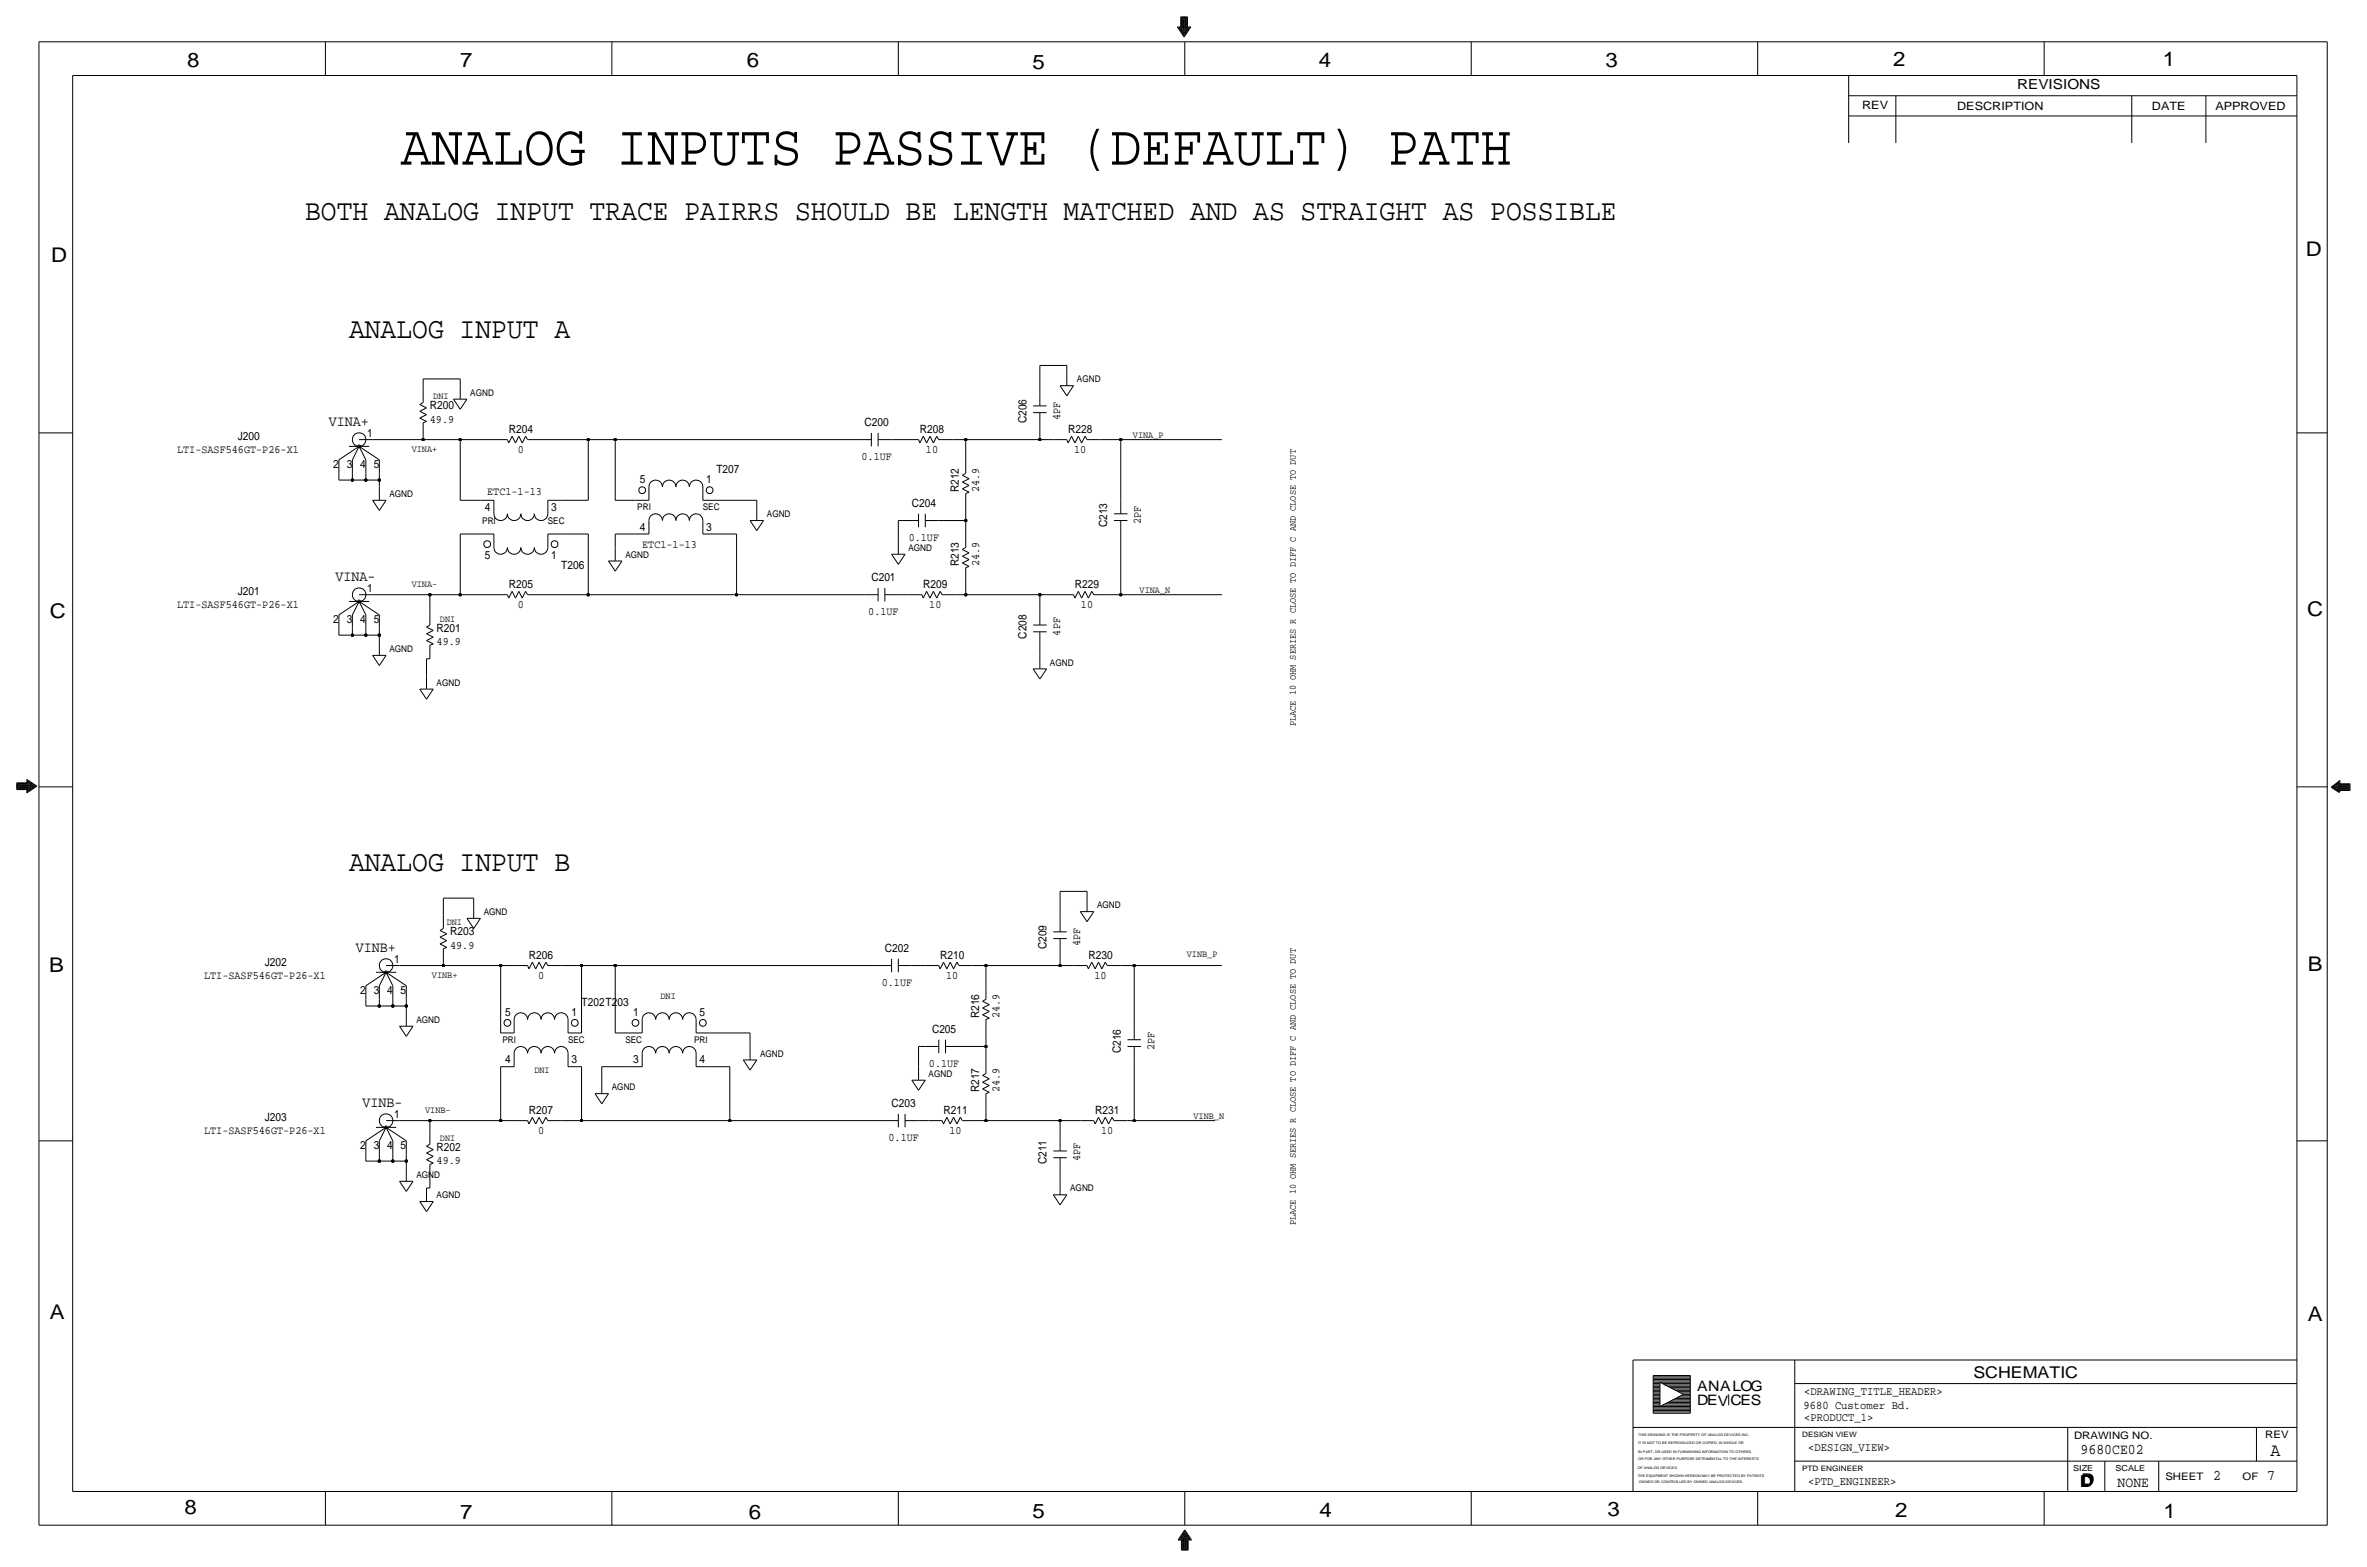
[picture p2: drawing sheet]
<svg xmlns="http://www.w3.org/2000/svg" width="892mm" height="590mm" viewBox="0 0 892 590" stroke-linecap="round" stroke-linejoin="round" font-family="sans-serif">
<defs><g id="words">
<text font-size="21.7" x="151" y="62">ANALOG INPUTS PASSIVE (DEFAULT) PATH</text>
<g font-size="11.1">
<text x="115" y="83.1">BOTH ANALOG INPUT TRACE PAIRRS SHOULD BE LENGTH MATCHED AND AS STRAIGHT AS POSSIBLE</text>
<text x="131.5" y="127.5">ANALOG INPUT A</text>
<text x="131.5" y="328.2">ANALOG INPUT B</text>
</g>
<g font-size="7.6">
<text x="70.6" y="25.4">8</text>
<text x="173.4" y="25.4">7</text>
<text x="281.4" y="25.1">6</text>
<text x="389.1" y="26.2">5</text>
<text x="497" y="25.4">4</text>
<text x="605" y="25.1">3</text>
<text x="713.4" y="24.9">2</text>
<text x="815" y="24.9">1</text>
<text x="19.3" y="98.8">D</text>
<text x="868.9" y="96.5">D</text>
<text x="18.8" y="232.7">C</text>
<text x="869.4" y="232.1">C</text>
<text x="869.6" y="365.8">B</text>
<text x="18.5" y="366">B</text>
<text x="18.8" y="496.8">A</text>
<text x="869.6" y="497.6">A</text>
<text x="69.6" y="570.5">8</text>
<text x="173.4" y="572.3">7</text>
<text x="282.2" y="572.3">6</text>
<text x="389.1" y="571.7">5</text>
<text x="497.3" y="571.5">4</text>
<text x="605.7" y="571.2">3</text>
<text x="714.2" y="571.5">2</text>
<text x="815.3" y="572">1</text>
</g>
<text font-size="7" x="855.6" y="548.4">A</text>
<g font-size="6.1">
<text x="743.7" y="518.9">SCHEMATIC</text>
<text x="783.8" y="560.3">D</text>
<text x="784.3" y="559.8">D</text>
</g>
<g font-size="5.6">
<text x="123.9" y="160.5">VINA+</text>
<text x="126.4" y="218.9">VINA-</text>
<text x="134.1" y="358.6">VINB+</text>
<text x="136.6" y="417.1">VINB-</text>
<text x="784" y="547.9">9680CE02</text>
<text x="834.1" y="557.5">2</text>
<text x="854.4" y="557.5">7</text>
<text x="798" y="560.1">NONE</text>
</g>
<g font-size="5.4">
<text x="639.5" y="524.2">ANALOG</text>
<text x="639.5" y="529.3">DEV</text>
<text x="652.1" y="529.3">CES</text>
</g>
<text font-size="5.2" x="760.2" y="33.5">REVISIONS</text>
<g font-size="4.4">
<text x="679.9" y="525.5">&lt;DRAWING_TITLE_HEADER&gt;</text>
<text x="679.7" y="530.9">9680 Customer Bd.</text>
<text x="679.9" y="535.2">&lt;PRODUCT_1&gt;</text>
<text x="681.4" y="546.6">&lt;DESIGN_VIEW&gt;</text>
<text x="681.4" y="559.3">&lt;PTD_ENGINEER&gt;</text>
</g>
<g font-size="4.3">
<text x="701.8" y="41.1">REV</text>
<text x="737.6" y="41.4">DESCRIPTION</text>
<text x="811" y="41.4">DATE</text>
<text x="834.8" y="41.4">APPROVED</text>
<text x="162" y="154.2">R200</text>
<text x="162" y="159.3">49.9</text>
<text x="325.8" y="160.5">C200</text>
<text x="386.8" y="159.5" transform="rotate(-90 386.8 159.5)">C206</text>
<text x="399.5" y="158.4" transform="rotate(-90 399.5 158.4)">4PF</text>
<text x="89.6" y="165.6">J200</text>
<text x="138.4" y="164.6">1</text>
<text x="191.7" y="163.1">R204</text>
<text x="346.7" y="163.1">R208</text>
<text x="402.5" y="163.1">R228</text>
<text x="66.8" y="170.7">LTI-SASF546GT-P26-X1</text>
<text x="195.1" y="170.7">0</text>
<text x="324.7" y="173.2">0.1UF</text>
<text x="348.9" y="170.7">10</text>
<text x="404.8" y="170.7">10</text>
<text x="125.6" y="176.3">2</text>
<text x="130.7" y="176.3">3</text>
<text x="135.7" y="176.3">4</text>
<text x="140.8" y="176.3">5</text>
<text x="270" y="178.2">T207</text>
<text x="241.2" y="182.1">5</text>
<text x="266.1" y="182.1">1</text>
<text x="361.4" y="185.4" transform="rotate(-90 361.4 185.4)">R212</text>
<text x="369" y="185.4" transform="rotate(-90 369 185.4)">24.9</text>
<text x="183.6" y="186.3">ETC1-1-13</text>
<text x="343.6" y="191">C204</text>
<text x="182.7" y="192.6">4</text>
<text x="207.7" y="192.6">3</text>
<text x="430" y="197.5" transform="rotate(-90 430 197.5)">2PF</text>
<text x="241.2" y="199.9">4</text>
<text x="266.1" y="199.9">3</text>
<text x="342.4" y="203.7">0.1UF</text>
<text x="417.3" y="198.6" transform="rotate(-90 417.3 198.6)">C213</text>
<text x="242" y="206.3">ETC1-1-13</text>
<text x="182.7" y="210.4">5</text>
<text x="207.7" y="210.4">1</text>
<text x="211.5" y="214.3">T206</text>
<text x="361.4" y="213.4" transform="rotate(-90 361.4 213.4)">R213</text>
<text x="369" y="213.4" transform="rotate(-90 369 213.4)">24.9</text>
<text x="191.7" y="221.5">R205</text>
<text x="328.4" y="219">C201</text>
<text x="347.9" y="221.5">R209</text>
<text x="405.1" y="221.5">R229</text>
<text x="89.6" y="224">J201</text>
<text x="138.4" y="223">1</text>
<text x="66.8" y="229.1">LTI-SASF546GT-P26-X1</text>
<text x="195.1" y="229.1">0</text>
<text x="327.2" y="231.6">0.1UF</text>
<text x="350.2" y="229.1">10</text>
<text x="407.4" y="229.1">10</text>
<text x="125.6" y="234.7">2</text>
<text x="130.7" y="234.7">3</text>
<text x="135.7" y="234.7">4</text>
<text x="140.8" y="234.7">5</text>
<text x="164.5" y="238">R201</text>
<text x="399.5" y="239.4" transform="rotate(-90 399.5 239.4)">4PF</text>
<text x="164.5" y="243.1">49.9</text>
<text x="386.8" y="240.5" transform="rotate(-90 386.8 240.5)">C208</text>
<text x="169.6" y="352.3">R203</text>
<text x="169.6" y="357.4">49.9</text>
<text x="333.5" y="358.7">C202</text>
<text x="394.4" y="357.6" transform="rotate(-90 394.4 357.6)">C209</text>
<text x="407.1" y="356.5" transform="rotate(-90 407.1 356.5)">4PF</text>
<text x="99.8" y="363.7">J202</text>
<text x="148.5" y="362.7">1</text>
<text x="199.3" y="361.2">R206</text>
<text x="354.3" y="361.2">R210</text>
<text x="410.2" y="361.2">R230</text>
<text x="76.9" y="368.8">LTI-SASF546GT-P26-X1</text>
<text x="202.8" y="368.8">0</text>
<text x="332.3" y="371.3">0.1UF</text>
<text x="356.6" y="368.8">10</text>
<text x="412.4" y="368.8">10</text>
<text x="135.7" y="374.4">2</text>
<text x="140.8" y="374.4">3</text>
<text x="145.9" y="374.4">4</text>
<text x="151" y="374.4">5</text>
<text x="190.4" y="382.8">5</text>
<text x="215.3" y="382.8">1</text>
<text x="219.1" y="378.9">T202T203</text>
<text x="238.6" y="382.8">1</text>
<text x="263.6" y="382.8">5</text>
<text x="369" y="383.5" transform="rotate(-90 369 383.5)">R216</text>
<text x="376.6" y="383.6" transform="rotate(-90 376.6 383.6)">24.9</text>
<text x="351.2" y="389.1">C205</text>
<text x="435.1" y="395.6" transform="rotate(-90 435.1 395.6)">2PF</text>
<text x="190.4" y="400.6">4</text>
<text x="215.3" y="400.6">3</text>
<text x="238.6" y="400.6">3</text>
<text x="263.6" y="400.6">4</text>
<text x="350.1" y="401.8">0.1UF</text>
<text x="422.4" y="396.7" transform="rotate(-90 422.4 396.7)">C216</text>
<text x="369" y="411.5" transform="rotate(-90 369 411.5)">R217</text>
<text x="376.6" y="411.5" transform="rotate(-90 376.6 411.5)">24.9</text>
<text x="199.3" y="419.6">R207</text>
<text x="336" y="417.1">C203</text>
<text x="355.6" y="419.6">R211</text>
<text x="412.7" y="419.6">R231</text>
<text x="99.8" y="422.1">J203</text>
<text x="148.5" y="421.1">1</text>
<text x="76.9" y="427.2">LTI-SASF546GT-P26-X1</text>
<text x="202.8" y="427.2">0</text>
<text x="334.8" y="429.8">0.1UF</text>
<text x="357.8" y="427.2">10</text>
<text x="415" y="427.2">10</text>
<text x="135.7" y="432.8">2</text>
<text x="140.8" y="432.8">3</text>
<text x="145.9" y="432.8">4</text>
<text x="151" y="432.8">5</text>
<text x="164.5" y="433.6">R202</text>
<text x="407.1" y="437.5" transform="rotate(-90 407.1 437.5)">4PF</text>
<text x="164.5" y="438.7">49.9</text>
<text x="394.4" y="438.7" transform="rotate(-90 394.4 438.7)">C211</text>
</g>
<g font-size="3.9">
<text x="781.6" y="542.1">DRAWING NO.</text>
<text x="853.6" y="541.8">REV</text>
<text x="816" y="557.4">SHEET</text>
<text x="845.1" y="557.5">OF</text>
</g>
<g font-size="3.6">
<text x="163.3" y="150.4">DNI</text>
<text x="426.9" y="165.1">VINA_P</text>
<text x="155.1" y="170.2">VINA+</text>
<text x="155.1" y="221">VINA-</text>
<text x="429.5" y="223.5">VINA_N</text>
<text x="165.8" y="234.2">DNI</text>
<text x="488.4" y="273.6" transform="rotate(-90 488.4 273.6)">PLACE 10 OHM SERIES R CLOSE TO DIFF C AND CLOSE TO DUT</text>
<text x="168.4" y="348.5">DNI</text>
<text x="447.2" y="360.7">VINB_P</text>
<text x="162.8" y="368.3">VINB+</text>
<text x="248.9" y="376.4">DNI</text>
<text x="201.4" y="404.4">DNI</text>
<text x="160.2" y="419.1">VINB-</text>
<text x="449.8" y="421.6">VINB_N</text>
<text x="165.8" y="429.8">DNI</text>
<text x="488.4" y="461.5" transform="rotate(-90 488.4 461.5)">PLACE 10 OHM SERIES R CLOSE TO DIFF C AND CLOSE TO DUT</text>
</g>
<g font-size="3.5">
<text x="177.2" y="149.1">AGND</text>
<text x="405.8" y="144">AGND</text>
<text x="146.8" y="187.2">AGND</text>
<text x="181.7" y="197.5">PRI</text>
<text x="206.5" y="197.5">SEC</text>
<text x="240.2" y="192.2">PRI</text>
<text x="264.9" y="192.2">SEC</text>
<text x="289" y="194.8">AGND</text>
<text x="342.3" y="207.5">AGND</text>
<text x="235.7" y="210.1">AGND</text>
<text x="146.8" y="245.6">AGND</text>
<text x="395.7" y="250.7">AGND</text>
<text x="164.5" y="258.3">AGND</text>
<text x="182.3" y="344.7">AGND</text>
<text x="413.5" y="342.1">AGND</text>
<text x="156.9" y="385.3">AGND</text>
<text x="189.4" y="392.8">PRI</text>
<text x="214.1" y="392.8">SEC</text>
<text x="235.7" y="392.8">SEC</text>
<text x="261.6" y="392.8">PRI</text>
<text x="286.5" y="398">AGND</text>
<text x="350" y="405.6">AGND</text>
<text x="230.6" y="410.7">AGND</text>
<text x="156.9" y="443.7">AGND</text>
<text x="403.3" y="448.8">AGND</text>
<text x="164.5" y="451.4">AGND</text>
</g>
<g font-size="3.1">
<text x="781.3" y="554">SIZE</text>
<text x="797.3" y="554">SCALE</text>
</g>
<g font-size="2.8">
<text x="679.1" y="541.3">DESIGN VIEW</text>
<text x="679.1" y="554">PTD ENGINEER</text>
</g>
<g font-size="1.3">
<text x="617.3" y="541.1">THIS DRAWING IS THE PROPERTY OF ANALOG DEVICES INC.</text>
<text x="617.3" y="543.9">IT IS NOT TO BE REPRODUCED OR COPIED, IN WHOLE OR</text>
<text x="617.3" y="547.2">IN PART, OR USED IN FURNISHING INFORMATION TO OTHERS,</text>
<text x="617.3" y="550">OR FOR ANY OTHER PURPOSE DETRIMENTAL TO THE INTERESTS</text>
<text x="617.2" y="553.2">OF ANALOG DEVICES.</text>
<text x="617.2" y="556.3">THE EQUIPMENT SHOWN HEREON MAY BE PROTECTED BY PATENTS</text>
<text x="617.7" y="558.8">OWNED OR CONTROLLED BY OWNED ANALOG DEVICES.</text>
</g>
</g></defs>
<g fill="none" stroke="#000" stroke-width=".38">
<path d="M14.7 15.7v558.8zM14.7 15.7h862.3zM122.6 15.7v12.7zM230.6 15.7v12.7zM338.5 15.7v12.7zM443.7 10.2h1.3zM443.7 10.2l2.5 3.8zM444.2 10.4h1zM444.2 10.4l2 3.1zM444.7 10.7h.8zM444.7 10.7l1.5 2.3zM445 6.3v3.9z"/>
<path d="M445 6.3h2.5zM445.2 6.6v3.8zM445.2 6.6h2zM445.2 10.9h.5zM445.2 10.9l1 1.5zM445.5 6.9v3.8zM445.5 6.9h1.5zM445.7 11.2h.3zM445.7 7.1v3.8zM445.7 7.1h1zM445.7 11.2l.5 .7zM446 7.4v3.8z"/>
<path d="M446 7.4h.5zM446.2 7.6v4.1zM446.5 11.2h.2zM446.5 7.4v3.8zM446.5 15.7v12.7zM446.7 10.9h.5zM446.7 11.2l-.5 .7zM446.7 7.1v3.8zM447 10.7h.8zM447 6.9v3.8zM447.2 10.4h1.1zM447.2 6.6v3.8z"/>
<path d="M447.2 10.9l-1 1.5zM447.5 10.2h1.3zM447.5 6.4v3.8zM447.8 10.7l-1.6 2.3zM448.3 10.4l-2.1 3.1zM448.8 10.2l-2.6 3.8zM554.4 15.7v12.7zM662.4 15.7v12.7zM770.3 15.7v12.7zM877 15.7v558.8zM27.4 28.4v533.4zM27.4 28.4h838.2z"/>
<path d="M696.7 36.1h168.9zM696.7 28.4v25.4zM714.5 36.1v17.7zM803.4 36.1v17.7zM831.3 36.1v17.7zM865.6 28.4v533.4zM696.7 43.7h168.9zM391.9 137.7h10.1zM391.9 137.7v10.1zM402 137.7v2.5zM158.2 152.4l1.3-.8zM158.2 154.9l2.5-1.2z"/>
<path d="M158.2 157.5l2.5-1.3zM158.2 152.4l2.5 1.3zM158.2 154.9l2.5 1.3zM158.2 157.5l2.5 1.2zM159.5 142.7v3.9zM159.5 159.3v5zM159.5 146.6v5zM159.5 159.3l1.2-.5zM159.5 142.7h13.9zM170.9 150.4l2.5 3.8zM170.9 150.4h5.1zM173.4 142.7v2.6z"/>
<path d="M173.4 145.3v5zM176 150.4l-2.6 3.8zM389.3 152.9h5.1zM389.3 155.4h5.1zM391.9 147.8v5.1zM391.9 155.4v5.1zM399.5 145.3l2.5 3.8zM399.5 145.3h5.1zM402 140.2v5zM404.6 145.3l-2.6 3.8zM14.7 163.1h12.7zM127.7 178.3v2.5z"/>
<path d="M127.7 173.2v5.1zM127.7 173.2l7.6-5.1zM131.5 168.1h7.6zM132.8 178.3v2.5zM132.8 173.2v5.1zM135.3 165.6h5.1zM135.3 168.1l2.6 5.1zM135.3 168.1l7.7 5.1zM135.3 168.1l-2.5 5.1zM137.9 178.3v2.5zM137.9 173.2v5.1zM140.4 165.6h19.1z"/>
<path d="M143 178.3v2.5zM143 173.2v5.1zM159.5 164.3v1.3zM159.5 165.6h13.9zM173.4 165.6v22.9zM173.4 165.6h12.7zM186.1 165.6h5.1zM191.2 165.6l.5 1.3zM193 164.3l-1.3 2.6zM193 164.3l1.3 2.6zM195.5 164.3l1.3 2.6zM195.5 164.3l-1.2 2.6z"/>
<path d="M198.1 164.3l.7 1.3zM198.1 164.3l-1.3 2.6zM198.8 165.6h5.1zM203.9 165.6h17.8zM221.7 165.6h10.2zM221.7 165.6v22.9zM231.9 165.6h91.4zM231.9 165.6v22.9zM323.3 165.6h5.1zM328.4 163.1v5zM330.9 163.1v5zM330.9 165.6h5.1z"/>
<path d="M336 165.6h5.1zM341.1 165.6h5.1zM346.2 165.6l.5 1.3zM347.9 164.3l1.3 2.6zM347.9 164.3l-1.2 2.6zM350.5 164.3l1.2 2.6zM350.5 164.3l-1.3 2.6zM353 164.3l.8 1.3zM353 164.3l-1.3 2.6zM353.8 165.6h5.1zM358.9 165.6h5zM362.7 179.1l2.5 1.2z"/>
<path d="M362.7 179.1l1.2-.8zM363.9 165.6h28zM363.9 165.6v7.6zM363.9 173.2v5.1zM391.9 165.6h5.1zM391.9 160.5v5.1zM397 165.6h5zM402 165.6l.5 1.3zM403.8 164.3l1.3 2.6zM403.8 164.3l-1.3 2.6zM406.3 164.3l1.3 2.6zM406.3 164.3l-1.2 2.6z"/>
<path d="M408.9 164.3l.8 1.3zM408.9 164.3l-1.3 2.6zM409.7 165.6h5zM414.7 165.6h7.7zM422.4 165.6h38.1zM422.4 165.6v22.9zM865.6 163.1h11.4zM127.7 180.8h5.1zM132.8 180.8h5.1zM137.9 180.8h5.1zM140.4 188.5h5.1zM140.4 188.5l2.6 3.8z"/>
<path d="M143 180.8v2.6zM143 183.4v5zM145.5 188.5l-2.5 3.8zM173.4 188.5h7.7zM181.1 188.5h5zM186.1 188.5v5zM186.1 193.5a2.54 2.54 0 0 0 2.6 2.6 2.54 2.54 0 0 0 2.5-2.6 2.54 2.54 0 0 0 2.6 2.6 2.54 2.54 0 0 0 2.5-2.6 2.54 2.54 0 0 0 2.5 2.6 2.54 2.54 0 0 0 2.6-2.6 2.54 2.54 0 0 0 2.5 2.6 2.54 2.54 0 0 0 2.6-2.6M206.5 188.5v5zM206.5 188.5h5zM211.5 188.5h10.2zM231.9 188.5h7.6zM239.5 188.5h5.1z"/>
<path d="M244.6 196.1v5.1zM244.6 183.4v5.1zM244.6 196.1a2.54 2.54 0 0 1 2.5-2.5 2.54 2.54 0 0 1 2.5 2.5 2.54 2.54 0 0 1 2.6-2.5 2.54 2.54 0 0 1 2.5 2.5 2.54 2.54 0 0 1 2.6-2.5 2.54 2.54 0 0 1 2.5 2.5 2.54 2.54 0 0 1 2.5-2.5 2.54 2.54 0 0 1 2.6 2.5M244.6 183.4a2.54 2.54 0 0 1 2.5-2.5 2.54 2.54 0 0 1 2.5 2.5 2.54 2.54 0 0 1 2.6-2.5 2.54 2.54 0 0 1 2.5 2.5 2.54 2.54 0 0 1 2.6-2.5 2.54 2.54 0 0 1 2.5 2.5 2.54 2.54 0 0 1 2.5-2.5 2.54 2.54 0 0 1 2.6 2.5M264.9 196.1v5.1zM264.9 183.4v5.1zM264.9 188.5h5.1zM270 188.5h15.2zM282.7 196.1l2.5 3.8zM282.7 196.1h5zM285.2 188.5v2.5zM285.2 191v5z"/>
<path d="M287.7 196.1l-2.5 3.8zM338.5 196.1h2.6zM338.5 196.1v7.6zM341.1 196.1h5.1zM346.2 193.5v5.1zM348.7 196.1h5.1zM348.7 193.5v5.1zM353.8 196.1h10.1zM362.7 181.6l2.5 1.3zM362.7 184.1l2.5 1.3zM362.7 181.6l2.5-1.3zM362.7 184.1l2.5-1.2z"/>
<path d="M363.9 191v5.1zM363.9 196.1v5.1zM363.9 185.9v5.1zM363.9 185.9l1.3-.5zM419.8 196.1h5.1zM419.8 193.5h5.1zM422.4 196.1v5.1zM422.4 188.5v5zM173.4 201.2v22.8zM173.4 201.2h7.7zM181.1 201.2h5zM186.1 201.2v5z"/>
<path d="M186.1 206.2a2.54 2.54 0 0 0 2.6 2.6 2.54 2.54 0 0 0 2.5-2.6 2.54 2.54 0 0 0 2.6 2.6 2.54 2.54 0 0 0 2.5-2.6 2.54 2.54 0 0 0 2.5 2.6 2.54 2.54 0 0 0 2.6-2.6 2.54 2.54 0 0 0 2.5 2.6 2.54 2.54 0 0 0 2.6-2.6M206.5 201.2v5zM206.5 201.2h5zM211.5 201.2h10.2zM221.7 201.2v22.8zM229.3 211.3l2.6 3.8zM229.3 211.3h5.1zM231.9 201.2h7.6zM231.9 201.2v5zM231.9 206.2v5zM234.4 211.3l-2.5 3.8zM239.5 201.2h5.1z"/>
<path d="M264.9 201.2h5.1zM270 201.2h7.6zM277.6 201.2v22.8zM336 208.8h5.1zM336 208.8l2.5 3.8zM338.5 203.7v5zM341.1 208.8l-2.6 3.8zM362.7 207l2.5 1.3zM362.7 209.5l2.5 1.3zM362.7 212.1l2.5 1.3zM362.7 207l1.2-.8zM362.7 209.5l2.5-1.2z"/>
<path d="M362.7 212.1l2.5-1.3zM363.9 218.9v5.1zM363.9 201.2v5zM363.9 213.9v5zM363.9 213.9l1.3-.5zM422.4 201.2v22.8zM127.7 239.3h5.1zM127.7 236.7v2.6zM127.7 231.6v5.1zM127.7 231.6l7.6-5zM131.5 226.6h7.6zM132.8 239.3h5.1z"/>
<path d="M132.8 236.7v2.6zM132.8 231.6v5.1zM135.3 224h5.1zM135.3 226.6l2.6 5zM135.3 226.6l7.7 5zM135.3 226.6l-2.5 5zM137.9 239.3h5.1zM137.9 236.7v2.6zM137.9 231.6v5.1zM140.4 224h21.6zM143 236.7v2.6zM143 239.3v2.5z"/>
<path d="M143 231.6v5.1zM160.7 236.2l1.3-.7zM160.7 238.8l2.6-1.3zM160.7 236.2l2.6 1.3zM160.7 238.8l2.6 1.2zM162 224h11.4zM162 224v6.4zM162 230.4v5.1zM173.4 224h12.7zM186.1 224h5.1zM191.2 224l.5 1.3zM193 222.8l-1.3 2.5z"/>
<path d="M193 222.8l1.3 2.5zM195.5 222.8l1.3 2.5zM195.5 222.8l-1.2 2.5zM198.1 222.8l.7 1.2zM198.1 222.8l-1.3 2.5zM198.8 224h5.1zM203.9 224h17.8zM221.7 224h55.9zM277.6 224h48.2zM325.8 224h5.1zM330.9 221.5v5.1zM333.5 221.5v5.1z"/>
<path d="M333.5 224h5zM338.5 224h3.8zM342.3 224h5.1zM347.4 224l.5 1.3zM349.2 222.8l-1.3 2.5zM349.2 222.8l1.3 2.5zM351.7 222.8l-1.2 2.5zM351.7 222.8l1.3 2.5zM354.3 222.8l.7 1.2zM354.3 222.8l-1.3 2.5zM355 224h5.1zM360.1 224h3.8z"/>
<path d="M363.9 224h28zM389.3 238h5.1zM389.3 235.5h5.1zM391.9 224h7.6zM391.9 224v6.4zM391.9 238v5.1zM391.9 230.4v5.1zM399.5 224h5.1zM404.6 224l.5 1.3zM406.3 222.8l1.3 2.5zM406.3 222.8l-1.2 2.5zM408.9 222.8l1.3 2.5z"/>
<path d="M408.9 222.8l-1.3 2.5zM411.4 222.8l.8 1.2zM411.4 222.8l-1.2 2.5zM412.2 224h5.1zM417.3 224h5.1zM422.4 224h38.1zM140.4 246.9h5.1zM140.4 246.9l2.6 3.8zM143 241.8v5zM145.5 246.9l-2.5 3.8zM158.2 259.6l2.5 3.8zM158.2 259.6h5.1z"/>
<path d="M160.7 248.2h1.3zM160.7 248.2v6.3zM160.7 254.5v5zM160.7 241.3l2.6-1.3zM160.7 241.3l2.6 1.3zM162 243.1v5.1zM162 243.1l1.3-.5zM163.3 259.6l-2.6 3.8zM389.3 252l2.6 3.8zM389.3 252h5.1zM391.9 243.1v3.8zM391.9 246.9v5z"/>
<path d="M394.4 252l-2.5 3.8zM6.3 294.9h3.8zM6.3 294.9v2.5zM6.3 297.4h3.8zM6.6 295.1v2.1zM6.6 295.1h3.8zM6.6 297.2h3.8zM6.8 296.9h3.8zM6.8 295.4v1.5zM6.8 295.4h3.8zM7.1 296.7h3.8zM7.1 295.7v1z"/>
<path d="M7.1 295.7h3.8zM7.3 296.4h3.8zM7.3 295.9v.5zM7.3 295.9h3.8zM7.6 296.2h4zM10.1 297.4v1.3zM10.1 298.7l3.8-2.5zM10.1 293.6l3.8 2.6zM10.1 293.6v1.3zM10.4 298.2l3-2zM10.4 297.2v1zM10.4 294.1v1z"/>
<path d="M10.4 294.1l3 2.1zM10.6 297.7l2.3-1.5zM10.6 296.9v.8zM10.6 294.6v.8zM10.6 294.6l2.3 1.6zM10.9 295.1v.6zM10.9 295.1l1.5 1.1zM10.9 296.7v.5zM10.9 297.2l1.5-1zM11.1 296.7l.8-.5zM11.1 295.7v.2zM11.1 295.7l.8 .5z"/>
<path d="M11.1 296.4v.3zM14.7 296.4h12.7zM865.6 296.4h11.4zM878.5 296.5l3-2zM878.5 296.5l3 2.1zM878.7 296.5l3.1 1.8zM878.7 296.5l3.1-2.5zM879 296.5l2.3-1.5zM879 296.5l2.3 1.5zM879.5 296.5l1.5 1zM879.5 296.5l1.5-1zM880 296.5l.8 .5z"/>
<path d="M880 296.5l.8-.5zM880.3 296.5h4zM880.8 296.3h3.8zM880.8 296v.3zM880.8 296.8v.2zM880.8 296.8h3.8zM881 296h3.8zM881 295.5v.5zM881 297v.5zM881 297h3.8zM881.3 297.3h3.8zM881.3 295.8h3.8z"/>
<path d="M881.3 295v.8zM881.3 297.3v.7zM881.5 297.5h3.8zM881.5 295.5h3.8zM881.5 294.5v1zM881.5 297.5v1.1zM881.8 297.8h3.8zM881.8 297.8v.5zM881.8 294v1.2zM881.8 295.2h3.8zM884.6 296.3v.5zM884.8 296v1z"/>
<path d="M885.1 295.8v1.5zM885.3 295.5v2zM885.6 295.2v2.6zM167.1 338.3h11.4zM167.1 338.3v6.4zM178.5 338.3v2.6zM399.5 335.8h10.2zM399.5 335.8v10.1zM409.7 335.8v2.5zM409.7 338.3v5zM165.8 350.5l1.3-.7zM165.8 353.1l2.6-1.3z"/>
<path d="M165.8 355.6l2.6-1.3zM165.8 350.5l2.6 1.3zM165.8 353.1l2.6 1.2zM165.8 355.6l2.6 1.3zM167.1 357.4v5.1zM167.1 344.7v5.1zM167.1 357.4l1.3-.5zM176 345.9h5.1zM176 345.9l2.5 3.9zM178.5 340.9v4.9zM181.1 345.9l-2.6 3.9zM397 351h5z"/>
<path d="M397 353.6h5zM399.5 358.6v5.1zM399.5 345.9v5.1zM399.5 353.6v5zM407.1 343.4l2.6 3.8zM407.1 343.4h5.1zM412.2 343.4l-2.5 3.8zM137.9 371.3l7.6-5zM137.9 379h5.1zM137.9 376.4v2.6zM137.9 371.3v5.1zM141.7 366.3h7.6z"/>
<path d="M143 379h5zM143 376.4v2.6zM143 371.3v5.1zM145.5 366.3l2.5 5zM145.5 366.3l7.6 5zM145.5 366.3l-2.5 5zM145.5 363.7h5.1zM148 379h5.1zM148 376.4v2.6zM148 371.3v5.1zM150.6 363.7h16.5zM153.1 376.4v2.6z"/>
<path d="M153.1 379v2.5zM153.1 371.3v5.1zM167.1 363.7h21.6zM167.1 362.5v1.2zM188.7 363.7h5.1zM188.7 363.7v25.4zM193.8 363.7h5zM198.8 363.7l.5 1.3zM200.6 362.5l1.3 2.5zM200.6 362.5l-1.3 2.5zM203.1 362.5l-1.2 2.5zM203.1 362.5l1.3 2.5z"/>
<path d="M205.7 362.5l-1.3 2.5zM205.7 362.5l.8 1.2zM206.5 363.7h5zM211.5 363.7h7.7zM219.2 363.7h12.7zM219.2 363.7v25.4zM231.9 363.7h99zM231.9 363.7v25.4zM330.9 363.7h5.1zM336 361.2v5.1zM338.5 363.7h5.1zM338.5 361.2v5.1z"/>
<path d="M343.6 363.7h5.1zM348.7 363.7h5.1zM353.8 363.7l.5 1.3zM355.5 362.5l-1.2 2.5zM355.5 362.5l1.3 2.5zM358.1 362.5l-1.3 2.5zM358.1 362.5l1.3 2.5zM360.6 362.5l.8 1.2zM360.6 362.5l-1.2 2.5zM361.4 363.7h5.1zM366.5 363.7h5.1zM370.3 377.2l1.3-.8z"/>
<path d="M370.3 379.7l2.5-1.2zM370.3 377.2l2.5 1.3zM370.3 379.7l2.5 1.3zM371.6 363.7h27.9zM371.6 363.7v7.6zM371.6 371.3v5.1zM399.5 363.7h5.1zM404.6 363.7h5.1zM409.7 363.7l.5 1.3zM411.4 362.5l1.3 2.5zM411.4 362.5l-1.2 2.5zM414 362.5l-1.3 2.5z"/>
<path d="M414 362.5l1.2 2.5zM416.5 362.5l.8 1.2zM416.5 362.5l-1.3 2.5zM417.3 363.7h5.1zM422.4 363.7h5zM427.4 363.7h33.1zM427.4 363.7v22.9zM150.6 386.6h5.1zM150.6 386.6l2.5 3.8zM153.1 381.5v5zM155.7 386.6l-2.6 3.8zM188.7 389.1h5.1z"/>
<path d="M193.8 396.7v5.1zM193.8 384v5.1zM193.8 396.7a2.54 2.54 0 0 1 2.5-2.5 2.54 2.54 0 0 1 2.5 2.5 2.54 2.54 0 0 1 2.6-2.5 2.54 2.54 0 0 1 2.5 2.5 2.54 2.54 0 0 1 2.6-2.5 2.54 2.54 0 0 1 2.5 2.5 2.54 2.54 0 0 1 2.5-2.5 2.54 2.54 0 0 1 2.6 2.5M193.8 384a2.54 2.54 0 0 1 2.5-2.5 2.54 2.54 0 0 1 2.5 2.5 2.54 2.54 0 0 1 2.6-2.5 2.54 2.54 0 0 1 2.5 2.5 2.54 2.54 0 0 1 2.6-2.5 2.54 2.54 0 0 1 2.5 2.5 2.54 2.54 0 0 1 2.5-2.5 2.54 2.54 0 0 1 2.6 2.5M214.1 396.7v5.1zM214.1 384v5.1zM214.1 389.1h5.1zM231.9 389.1h5zM236.9 389.1h5.1zM242 396.7v5.1zM242 384v5.1zM242 396.7a2.54 2.54 0 0 1 2.6-2.5 2.54 2.54 0 0 1 2.5 2.5 2.54 2.54 0 0 1 2.5-2.5 2.54 2.54 0 0 1 2.6 2.5 2.54 2.54 0 0 1 2.5-2.5 2.54 2.54 0 0 1 2.6 2.5 2.54 2.54 0 0 1 2.5-2.5 2.54 2.54 0 0 1 2.5 2.5"/>
<path d="M242 384a2.54 2.54 0 0 1 2.6-2.5 2.54 2.54 0 0 1 2.5 2.5 2.54 2.54 0 0 1 2.5-2.5 2.54 2.54 0 0 1 2.6 2.5 2.54 2.54 0 0 1 2.5-2.5 2.54 2.54 0 0 1 2.6 2.5 2.54 2.54 0 0 1 2.5-2.5 2.54 2.54 0 0 1 2.5 2.5M262.3 389.1h5.1zM262.3 396.7v5.1zM262.3 384v5.1zM267.4 389.1h15.3zM280.1 399.3l2.6 3.8zM280.1 399.3h5.1zM282.7 389.1v5.1zM282.7 394.2v5zM285.2 399.3l-2.5 3.8zM346.2 394.2v7.6zM346.2 394.2h2.5z"/>
<path d="M348.7 394.2h5.1zM353.8 391.7v5zM356.3 391.7v5zM356.3 394.2h5.1zM361.4 394.2h10.2zM370.3 382.3l2.5-1.3zM370.3 382.3l2.5 1.2zM371.6 389.1v5.1zM371.6 394.2v5.1zM371.6 384v5.1zM371.6 384l1.2-.5zM371.6 399.3v5.1z"/>
<path d="M424.9 394.2h5.1zM424.9 391.7h5.1zM427.4 399.3v22.8zM427.4 394.2v5.1zM427.4 386.6v5.1zM188.7 401.8v20.3zM188.7 401.8h5.1zM214.1 401.8h5.1zM219.2 401.8v20.3zM224.2 412h5.1zM224.2 412l2.6 3.8zM226.8 401.8v5.1z"/>
<path d="M226.8 406.9v5zM226.8 401.8h10.1zM229.3 412l-2.5 3.8zM236.9 401.8h5.1zM262.3 401.8h5.1zM267.4 401.8h7.6zM275 401.8v20.3zM338.5 419.6v5.1zM341.1 419.6v5.1zM343.6 406.9l2.6 3.8zM343.6 406.9h5.1zM346.2 401.8v5z"/>
<path d="M348.7 406.9l-2.5 3.8zM370.3 405.1l1.3-.7zM370.3 407.7l2.5-1.3zM370.3 410.2l2.5-1.3zM370.3 405.1l2.5 1.3zM370.3 407.7l2.5 1.2zM370.3 410.2l2.5 1.3zM371.6 417.1v5zM371.6 412v5.1zM371.6 412l1.2-.5zM14.7 429.8h12.7zM137.9 429.8l7.6-5.1z"/>
<path d="M137.9 437.4h5.1zM137.9 434.8v2.6zM137.9 429.8v5zM141.7 424.7h7.6zM143 437.4h5zM143 434.8v2.6zM143 429.8v5zM145.5 424.7l2.5 5.1zM145.5 424.7l7.6 5.1zM145.5 424.7l-2.5 5.1zM145.5 422.1h5.1zM148 437.4h5.1z"/>
<path d="M148 434.8v2.6zM148 429.8v5zM150.6 422.1h11.4zM153.1 434.8v2.6zM153.1 437.4v2.5zM153.1 439.9v5zM153.1 429.8v5zM160.7 431.8l1.3-.8zM160.7 434.3l2.6-1.2zM160.7 436.9l2.6-1.3zM160.7 431.8l2.6 1.3zM160.7 434.3l2.6 1.3z"/>
<path d="M160.7 436.9l2.6 1.3zM162 422.1h26.7zM162 422.1v3.9zM162 438.7v5zM162 426v5zM162 438.7l1.3-.5zM188.7 422.1h5.1zM193.8 422.1h5zM198.8 422.1l.5 1.3zM200.6 420.9l1.3 2.5zM200.6 420.9l-1.3 2.5zM203.1 420.9l-1.2 2.5z"/>
<path d="M203.1 420.9l1.3 2.5zM205.7 420.9l-1.3 2.5zM205.7 420.9l.8 1.2zM206.5 422.1h5zM211.5 422.1h7.7zM219.2 422.1h55.8zM275 422.1h58.5zM333.5 422.1h5zM341.1 422.1h5.1zM346.2 422.1h3.8zM350 422.1h5zM355 422.1l.5 1.3z"/>
<path d="M356.8 420.9l1.3 2.5zM356.8 420.9l-1.3 2.5zM359.4 420.9l1.2 2.5zM359.4 420.9l-1.3 2.5zM361.9 420.9l.8 1.2zM361.9 420.9l-1.3 2.5zM362.7 422.1h5zM367.7 422.1h3.9zM371.6 422.1h27.9zM397 436.1h5zM397 433.6h5zM399.5 422.1h7.6z"/>
<path d="M399.5 422.1v6.4zM399.5 436.1v5.1zM399.5 428.5v5.1zM407.1 422.1h5.1zM412.2 422.1l.5 1.3zM414 420.9l-1.3 2.5zM414 420.9l1.2 2.5zM416.5 420.9l1.3 2.5zM416.5 420.9l-1.3 2.5zM419 420.9l.8 1.2zM419 420.9l-1.2 2.5zM419.8 422.1h5.1z"/>
<path d="M424.9 422.1h2.5zM427.4 422.1h30.5zM865.6 429.8h11.4zM150.6 445h5.1zM150.6 445l2.5 3.8zM155.7 445l-2.6 3.8zM158.2 452.6l2.5 3.8zM158.2 452.6h5.1zM160.7 447.5h1.3zM160.7 447.5v5zM162 443.7v3.8zM163.3 452.6l-2.6 3.8z"/>
<path d="M397 450.1l2.5 3.8zM397 450.1h5zM399.5 441.2v3.8zM399.5 445v5zM402 450.1l-2.5 3.8zM615.4 512.3v49.5zM615.4 512.3h250.2zM623 518.2h14zM623 518.7h14zM623 519.7h14zM623 519.2h14zM623 518.2v14.2z"/>
<path d="M637 518.2v14.2zM676.4 512.3v49.5zM615.4 537.7h250.2zM623 528.3h2.6zM623 529.3h2.6zM623 529.8h14zM623 520.7h14zM623 532.4h14zM623 531.9h14zM623 531.4h14zM623 530.4h14zM623 530.9h14z"/>
<path d="M623 526.3h2.6zM623 525.3h2.6zM623 527.3h2.6zM623 525.8h2.6zM623 527.8h2.6zM623 528.8h2.6zM623 526.8h2.6zM623 523.2h2.6zM623 524.8h2.6zM623 523.7h2.6zM623 522.7h2.6zM623 524.3h2.6z"/>
<path d="M623 521.7h2.6zM623 521.2h2.6zM623 522.2h2.6zM623 520.2h14zM625.6 529.8l8.8-4.5zM625.6 520.7v9.1zM625.6 520.7l8.8 4.6zM626.6 529.3h10.4zM626.6 521.2h10.4zM627.3 521.7h9.7zM627.6 528.8h9.4zM628.3 522.2h8.7z"/>
<path d="M628.6 528.3h8.4zM629.6 527.8h7.4zM629.6 522.7h7.4zM630.4 527.3h6.6zM630.4 523.2h6.6zM631.4 523.7h5.6zM631.4 526.8h5.6zM632.4 526.3h4.6zM632.4 524.3h4.6zM633.4 525.8h3.6zM633.4 524.8h3.6zM634.4 525.3h2.6z"/>
<path d="M651.5 525.3v4zM676.4 521.2h189.2zM779.2 537.7v23.9zM850.3 537.7v12.7zM676.4 550.4h189.2zM793.2 550.4v11.2zM813.5 550.4v11.4zM14.7 574.5h862.3zM27.4 561.8h838.2zM122.6 561.8v12.7zM230.6 561.8v12.7zM338.5 561.8v12.7z"/>
<path d="M444.4 579.9h1.1zM445 579.6h.7zM445.5 579.4h.5zM445.5 579.9v3.8zM445.7 579.6v3.8zM446 579.4v3.8zM446 579.1h.2zM446.2 579.1v3.8zM446.5 577.3l-1.5 2.3zM446.5 578.4l-.5 .7zM446.5 576.3l2.5 3.8zM446.5 576.8l-2.1 3.1z"/>
<path d="M446.5 577.9l-1 1.5zM446.5 561.8v12.7zM446.5 576.3l-2.6 3.8zM446.5 576.8l2 3.1zM446.5 577.3l1.5 2.3zM446.5 578.6v4.1zM446.5 578.4l.5 .7zM446.5 577.9l1 1.5zM446.7 579.1h.3zM446.7 579.1v3.8zM447 579.4v3.8zM447 579.4h.5z"/>
<path d="M447.2 579.6h.8zM447.2 579.6v3.8zM447.5 579.9v3.8zM447.5 579.9h1zM554.4 561.8v12.7zM662.4 561.8v12.7zM770.3 561.8v12.7zM443.9 580.1h1.3zM445.2 583.9h2.6zM445.2 580.1v3.8zM445.5 583.7h2zM445.7 583.4h1.5z"/>
<path d="M446 583.2h1zM446.2 582.9h.5zM447.8 580.1v3.8zM447.8 580.1h1.2z"/>
<circle cx="135.3" cy="165.6" r="2.56"/>
<circle cx="135.3" cy="168.2" r=".51"/>
<circle cx="242" cy="184.7" r="1.28"/>
<circle cx="267.4" cy="184.7" r="1.28"/>
<circle cx="183.6" cy="205" r="1.28"/>
<circle cx="209" cy="205" r="1.28"/>
<circle cx="135.3" cy="224" r="2.56"/>
<circle cx="135.3" cy="226.6" r=".51"/>
<circle cx="145.5" cy="363.7" r="2.56"/>
<circle cx="145.5" cy="366.3" r=".51"/>
<circle cx="191.2" cy="385.3" r="1.28"/>
<circle cx="216.6" cy="385.3" r="1.28"/>
<circle cx="239.5" cy="385.3" r="1.28"/>
<circle cx="264.9" cy="385.3" r="1.28"/>
<circle cx="145.5" cy="422.2" r="2.56"/>
<circle cx="145.5" cy="424.7" r=".51"/>
</g>
<g fill="#000" stroke="#000" stroke-width=".38">
<circle cx="159.5" cy="165.6" r=".51"/>
<circle cx="173.4" cy="165.6" r=".51"/>
<circle cx="221.7" cy="165.6" r=".51"/>
<circle cx="231.8" cy="165.6" r=".51"/>
<circle cx="363.9" cy="165.6" r=".51"/>
<circle cx="391.9" cy="165.6" r=".51"/>
<circle cx="422.3" cy="165.6" r=".51"/>
<circle cx="132.8" cy="180.9" r=".51"/>
<circle cx="137.9" cy="180.9" r=".51"/>
<circle cx="142.9" cy="180.9" r=".51"/>
<circle cx="363.9" cy="196.1" r=".51"/>
<circle cx="132.8" cy="239.3" r=".51"/>
<circle cx="137.9" cy="239.3" r=".51"/>
<circle cx="142.9" cy="239.3" r=".51"/>
<circle cx="162" cy="224" r=".51"/>
<circle cx="173.4" cy="224" r=".51"/>
<circle cx="221.7" cy="224" r=".51"/>
<circle cx="277.6" cy="224" r=".51"/>
<circle cx="363.9" cy="224" r=".51"/>
<circle cx="391.9" cy="224" r=".51"/>
<circle cx="422.3" cy="224" r=".51"/>
<circle cx="142.9" cy="379" r=".51"/>
<circle cx="148" cy="379" r=".51"/>
<circle cx="153.1" cy="379" r=".51"/>
<circle cx="167.1" cy="363.7" r=".51"/>
<circle cx="188.7" cy="363.7" r=".51"/>
<circle cx="219.1" cy="363.7" r=".51"/>
<circle cx="231.8" cy="363.7" r=".51"/>
<circle cx="371.5" cy="363.7" r=".51"/>
<circle cx="399.5" cy="363.7" r=".51"/>
<circle cx="427.4" cy="363.7" r=".51"/>
<circle cx="371.5" cy="394.2" r=".51"/>
<circle cx="142.9" cy="437.4" r=".51"/>
<circle cx="148" cy="437.4" r=".51"/>
<circle cx="153.1" cy="437.4" r=".51"/>
<circle cx="162" cy="422.2" r=".51"/>
<circle cx="188.7" cy="422.2" r=".51"/>
<circle cx="219.1" cy="422.2" r=".51"/>
<circle cx="275" cy="422.2" r=".51"/>
<circle cx="371.5" cy="422.2" r=".51"/>
<circle cx="399.5" cy="422.2" r=".51"/>
<circle cx="427.4" cy="422.2" r=".51"/>
</g>
<use href="#words"/>
</svg>
